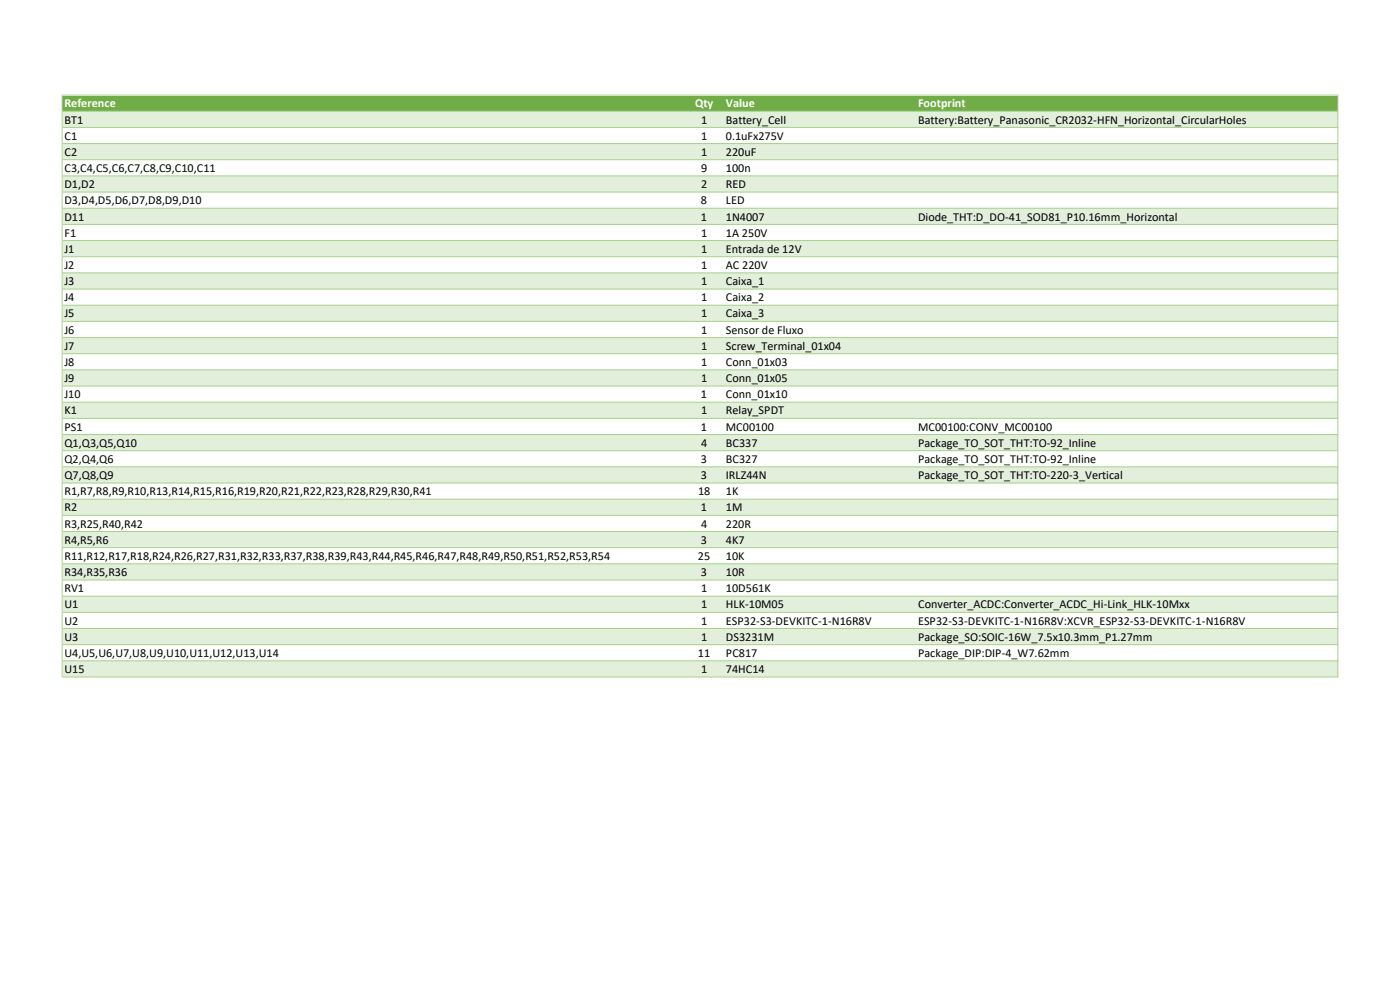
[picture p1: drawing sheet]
<svg xmlns="http://www.w3.org/2000/svg" width="297mm" height="210mm" viewBox="0 0 297 210" stroke-linecap="round" stroke-linejoin="round" font-family="sans-serif">
<defs><g id="words">
<g font-size="2.6" fill="#fff">
<text x="13.7" y="22.8">Reference</text>
<text x="147.5" y="22.8">Qty</text>
<text x="154" y="22.8">Value</text>
<text x="194.8" y="22.8">Footprint</text>
</g>
<g font-size="2.6">
<text x="13.7" y="26.2">BT1</text>
<text x="13.7" y="29.6">C1</text>
<text x="148.7" y="29.6">1</text>
<text x="148.7" y="26.2">1</text>
<text x="154" y="29.6">0.1uFx275V</text>
<text x="154" y="26.2">Battery_Cell</text>
<text x="194.8" y="26.2">Battery:Battery_Panasonic_CR2032-HFN_Horizontal_CircularHoles</text>
<text x="13.7" y="33.1">C2</text>
<text x="148.7" y="33.1">1</text>
<text x="154" y="33.1">220uF</text>
<text x="13.7" y="36.5">C3,C4,C5,C6,C7,C8,C9,C10,C11</text>
<text x="13.7" y="39.9">D1,D2</text>
<text x="148.7" y="36.5">9</text>
<text x="148.7" y="39.9">2</text>
<text x="154" y="36.5">100n</text>
<text x="154" y="39.9">RED</text>
<text x="13.7" y="43.3">D3,D4,D5,D6,D7,D8,D9,D10</text>
<text x="13.7" y="46.8">D11</text>
<text x="148.7" y="43.3">8</text>
<text x="148.7" y="46.8">1</text>
<text x="154" y="43.3">LED</text>
<text x="154" y="46.8">1N4007</text>
<text x="194.8" y="46.8">Diode_THT:D_DO-41_SOD81_P10.16mm_Horizontal</text>
<text x="13.7" y="50.2">F1</text>
<text x="13.7" y="53.6">J1</text>
<text x="148.7" y="50.2">1</text>
<text x="148.7" y="53.6">1</text>
<text x="154" y="50.2">1A 250V</text>
<text x="154" y="53.6">Entrada de 12V</text>
<text x="13.7" y="57.1">J2</text>
<text x="148.7" y="57.1">1</text>
<text x="154" y="57.1">AC 220V</text>
<text x="13.7" y="60.5">J3</text>
<text x="13.7" y="63.9">J4</text>
<text x="148.7" y="60.5">1</text>
<text x="148.7" y="63.9">1</text>
<text x="154" y="60.5">Caixa_1</text>
<text x="154" y="63.9">Caixa_2</text>
<text x="13.7" y="67.4">J5</text>
<text x="13.7" y="70.8">J6</text>
<text x="148.7" y="67.4">1</text>
<text x="148.7" y="70.8">1</text>
<text x="154" y="67.4">Caixa_3</text>
<text x="154" y="70.8">Sensor de Fluxo</text>
<text x="13.7" y="74.2">J7</text>
<text x="13.7" y="77.6">J8</text>
<text x="148.7" y="74.2">1</text>
<text x="148.7" y="77.6">1</text>
<text x="154" y="74.2">Screw_Terminal_01x04</text>
<text x="154" y="77.6">Conn_01x03</text>
<text x="13.7" y="81.1">J9</text>
<text x="148.7" y="81.1">1</text>
<text x="154" y="81.1">Conn_01x05</text>
<text x="13.7" y="84.5">J10</text>
<text x="13.7" y="87.9">K1</text>
<text x="148.7" y="84.5">1</text>
<text x="148.7" y="87.9">1</text>
<text x="154" y="84.5">Conn_01x10</text>
<text x="154" y="87.9">Relay_SPDT</text>
<text x="13.7" y="91.4">PS1</text>
<text x="13.7" y="94.8">Q1,Q3,Q5,Q10</text>
<text x="148.7" y="91.4">1</text>
<text x="148.7" y="94.8">4</text>
<text x="154" y="91.4">MC00100</text>
<text x="154" y="94.8">BC337</text>
<text x="194.8" y="94.8">Package_TO_SOT_THT:TO-92_Inline</text>
<text x="194.8" y="91.4">MC00100:CONV_MC00100</text>
<text x="13.7" y="98.2">Q2,Q4,Q6</text>
<text x="13.7" y="101.6">Q7,Q8,Q9</text>
<text x="148.7" y="98.2">3</text>
<text x="148.7" y="101.6">3</text>
<text x="154" y="98.2">BC327</text>
<text x="154" y="101.6">IRLZ44N</text>
<text x="194.8" y="98.2">Package_TO_SOT_THT:TO-92_Inline</text>
<text x="194.8" y="101.6">Package_TO_SOT_THT:TO-220-3_Vertical</text>
<text x="13.7" y="105.1">R1,R7,R8,R9,R10,R13,R14,R15,R16,R19,R20,R21,R22,R23,R28,R29,R30,R41</text>
<text x="148.1" y="105.1">18</text>
<text x="154" y="105.1">1K</text>
<text x="13.7" y="108.5">R2</text>
<text x="13.7" y="111.9">R3,R25,R40,R42</text>
<text x="148.7" y="108.5">1</text>
<text x="148.7" y="111.9">4</text>
<text x="154" y="108.5">1M</text>
<text x="154" y="111.9">220R</text>
<text x="13.7" y="115.4">R4,R5,R6</text>
<text x="13.7" y="118.8">R11,R12,R17,R18,R24,R26,R27,R31,R32,R33,R37,R38,R39,R43,R44,R45,R46,R47,R48,R49,R50,R51,R52,R53,R54</text>
<text x="148.1" y="118.8">25</text>
<text x="148.7" y="115.4">3</text>
<text x="154" y="115.4">4K7</text>
<text x="154" y="118.8">10K</text>
<text x="13.7" y="122.2">R34,R35,R36</text>
<text x="13.7" y="125.6">RV1</text>
<text x="148.7" y="122.2">3</text>
<text x="148.7" y="125.6">1</text>
<text x="154" y="122.2">10R</text>
<text x="154" y="125.6">10D561K</text>
<text x="13.7" y="129.1">U1</text>
<text x="148.7" y="129.1">1</text>
<text x="154" y="129.1">HLK-10M05</text>
<text x="194.8" y="129.1">Converter_ACDC:Converter_ACDC_Hi-Link_HLK-10Mxx</text>
<text x="13.7" y="132.5">U2</text>
<text x="13.7" y="135.9">U3</text>
<text x="148.7" y="132.5">1</text>
<text x="148.7" y="135.9">1</text>
<text x="154" y="132.5">ESP32-S3-DEVKITC-1-N16R8V</text>
<text x="154" y="135.9">DS3231M</text>
<text x="194.8" y="132.5">ESP32-S3-DEVKITC-1-N16R8V:XCVR_ESP32-S3-DEVKITC-1-N16R8V</text>
<text x="194.8" y="135.9">Package_SO:SOIC-16W_7.5x10.3mm_P1.27mm</text>
<text x="13.7" y="139.4">U4,U5,U6,U7,U8,U9,U10,U11,U12,U13,U14</text>
<text x="13.7" y="142.8">U15</text>
<text x="148.1" y="139.4">11</text>
<text x="148.7" y="142.8">1</text>
<text x="154" y="139.4">PC817</text>
<text x="154" y="142.8">74HC14</text>
<text x="194.8" y="139.4">Package_DIP:DIP-4_W7.62mm</text>
</g>
</g></defs>
<path d="M13.3 20.3h270.5v3.3h-270.5z" fill="#70ad47"/>
<path d="M13.3 23.6h270.5v3.5h-270.5zM13.3 30.4h270.5v3.5h-270.5zM13.3 37.3h270.5v3.5h-270.5zM13.3 44.2h270.5v3.4h-270.5zM13.3 51h270.5v3.5h-270.5zM13.3 57.9h270.5v3.4h-270.5zM13.3 64.7h270.5v3.5h-270.5zM13.3 71.6h270.5v3.5h-270.5zM13.3 78.4h270.5v3.5h-270.5zM13.3 85.3h270.5v3.5h-270.5zM13.3 92.2h270.5v3.4h-270.5zM13.3 99h270.5v3.5h-270.5zM13.3 105.9h270.5v3.4h-270.5zM13.3 112.7h270.5v3.5h-270.5zM13.3 119.6h270.5v3.5h-270.5zM13.3 126.4h270.5v3.5h-270.5zM13.3 133.3h270.5v3.5h-270.5zM13.3 140.2h270.5v3.4h-270.5z" fill-rule="evenodd" fill="#e2efda"/>
<g fill="#a9d08e">
<path d="M13.1 20.1h.2v123.6h-.2zM283.7 20.3h.2v123.4h-.2z" fill-rule="evenodd"/>
<path d="M13.3 20.1h270.6v.2h-270.6zM13.3 23.5h270.6v.2h-270.6zM13.3 26.9h270.6v.2h-270.6zM13.3 30.4h270.6v.2h-270.6zM13.3 33.8h270.6v.2h-270.6zM13.3 37.2h270.6v.2h-270.6zM13.3 40.6h270.6v.3h-270.6zM13.3 44.1h270.6v.2h-270.6zM13.3 47.5h270.6v.2h-270.6zM13.3 50.9h270.6v.2h-270.6zM13.3 54.4h270.6v.2h-270.6zM13.3 57.8h270.6v.2h-270.6zM13.3 61.2h270.6v.2h-270.6zM13.3 64.6h270.6v.3h-270.6zM13.3 68.1h270.6v.2h-270.6zM13.3 71.5h270.6v.2h-270.6zM13.3 74.9h270.6v.2h-270.6zM13.3 78.4h270.6v.2h-270.6zM13.3 81.8h270.6v.2h-270.6zM13.3 85.2h270.6v.2h-270.6zM13.3 88.6h270.6v.3h-270.6zM13.3 92.1h270.6v.2h-270.6zM13.3 95.5h270.6v.2h-270.6zM13.3 98.9h270.6v.2h-270.6zM13.3 102.4h270.6v.2h-270.6zM13.3 105.8h270.6v.2h-270.6zM13.3 109.2h270.6v.2h-270.6zM13.3 112.6h270.6v.3h-270.6zM13.3 116.1h270.6v.2h-270.6zM13.3 119.5h270.6v.2h-270.6zM13.3 122.9h270.6v.2h-270.6zM13.3 126.4h270.6v.2h-270.6zM13.3 129.8h270.6v.2h-270.6zM13.3 133.2h270.6v.2h-270.6zM13.3 136.7h270.6v.2h-270.6zM13.3 140.1h270.6v.2h-270.6zM13.3 143.5h270.6v.2h-270.6z" fill-rule="evenodd"/>
</g>
<use href="#words"/>
</svg>
